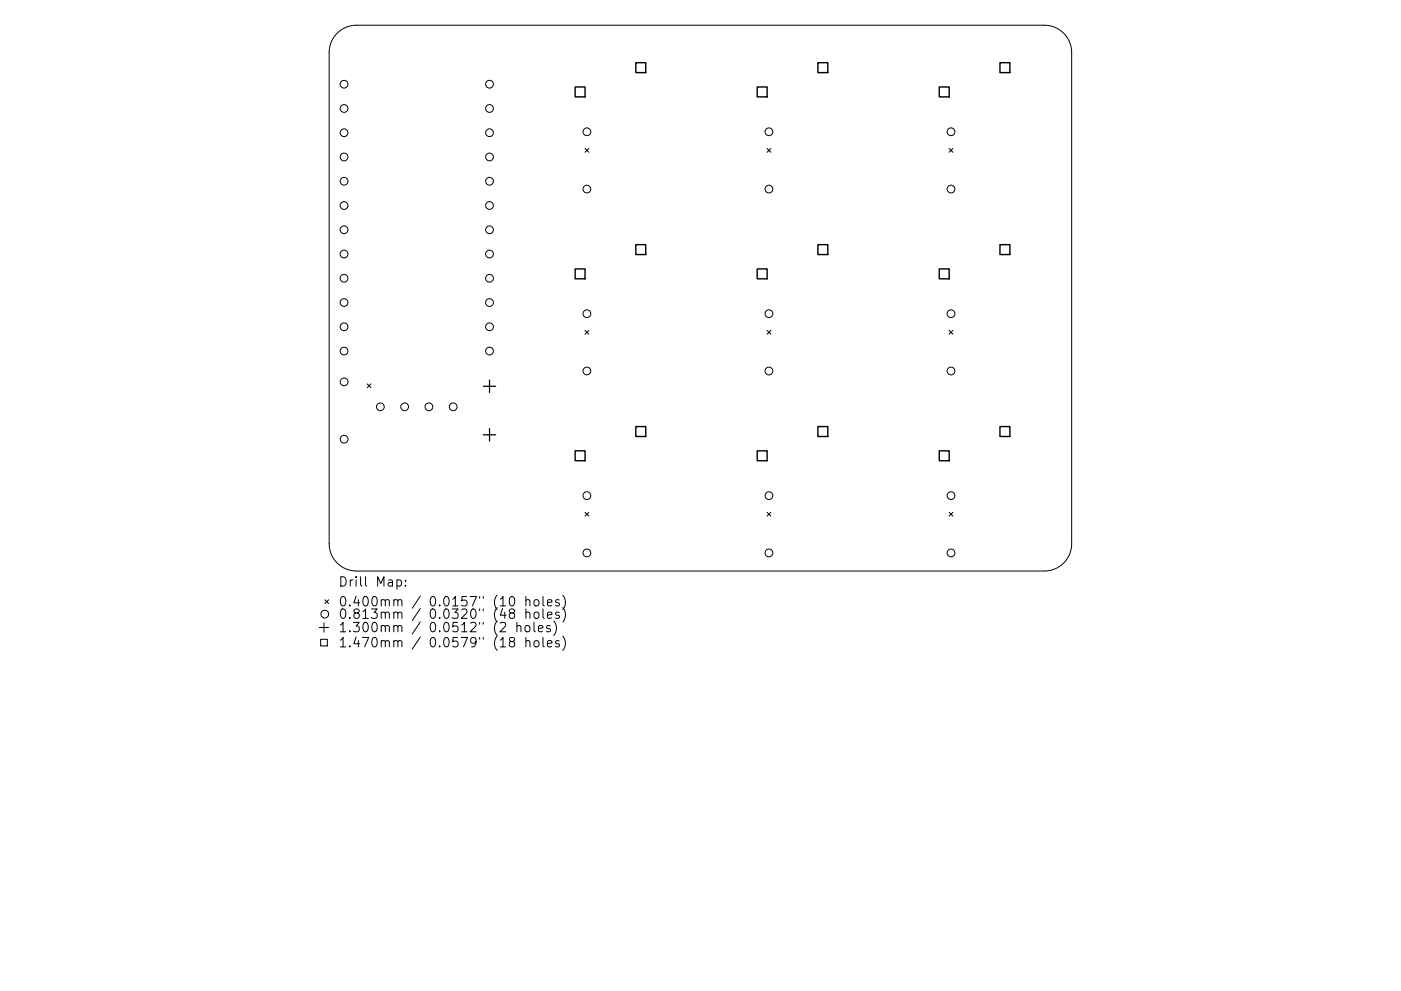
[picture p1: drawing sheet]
<svg xmlns="http://www.w3.org/2000/svg" width="297mm" height="210mm" viewBox="0 0 297 210" stroke-linecap="round" stroke-linejoin="round" font-family="sans-serif">
<defs><g id="words">
<g font-size="2.8">
<text x="71.7" y="124.5">Drill Map:</text>
<text x="71.7" y="128.7">0.400mm / 0.0157&quot; (10 holes)</text>
<text x="71.7" y="131.3">0.813mm / 0.0320&quot; (48 holes)</text>
<text x="71.7" y="134.1">1.300mm / 0.0512&quot; (2 holes)</text>
<text x="71.7" y="137.3">1.470mm / 0.0579&quot; (18 holes)</text>
</g>
</g></defs>
<g fill="none" stroke="#000" stroke-width=".21">
<path d="M71.5 7a5.8 5.8 0 0 1 4.1-1.7h145.8a5.8 5.8 0 0 1 5.8 5.8v104.3a5.8 5.8 0 0 1-5.8 5.8h-145.8a5.8 5.8 0 0 1-5.8-5.8v-104.3a5.8 5.8 0 0 1 1.7-4.1zM124 31.5l.8 .8M124.8 31.5l-.8 .8M162.6 31.5l.8 .8M163.4 31.5l-.8 .8M201.2 31.5l.8 .8M202 31.5l-.8 .8M124 70.1l.8 .8M124.8 70.1l-.8 .8M162.6 70.1l.8 .8M163.4 70.1l-.8 .8M201.2 70.1l.8 .8"/>
<path d="M202 70.1l-.8 .8M77.9 81.4l.8 .9M78.7 81.4l-.8 .9M124 108.7l.8 .8M124.8 108.7l-.8 .8M162.6 108.7l.8 .8M163.4 108.7l-.8 .8M201.2 108.7l.8 .8M202 108.7l-.8 .8M67.7 133.1h2M68 135.6h1.4v1.4h-1.4zM68.7 132.1v2"/>
<path d="M68.9 127.2l.8 .9M69.7 127.2l-.8 .9M84.2 123.1l.5-.1 .4 .4v.6l-.2 .3h-.7M86 124.2v.2M86 123.1v.2M108.2 126.7l.4-.1a1.25 1.25 0 0 1 0 2l-.3-.1-.2-.3-.1-.9zM108.4 130.1l-.4-.4 .1-.3 .3-.2 .5 .1 .2 .3-.1 .3-.8 .2-.2 .3v.4l.4 .4 .5-.1 .2-.3v-.4l-.4-.3M108.4 136.1l-.4-.4 .1-.3 .3-.2 .5 .1 .2 .3-.1 .3-.8 .3-.2 .3 .1 .6 .3 .1 .5-.1 .2-.2-.1-.6-.3-.2M109.6 132.9a.5 .5 0 0 1 .9 .1v1M109.6 132v2M111.5 127.4l.3-.2 .5 .1 .1 1.3M111.5 130.1a.5 .5 0 0 1 .9 0v1.1"/>
<path d="M111.5 132.8l.5-.1 .4 .4v.6l-.4 .3-.5-.1-.2-.2v-.6zM111.5 136.1a.5 .5 0 0 1 .9 .1v1M111.5 126.6v2M111.5 129.2v2M111.5 135.2v2M113.2 132v1.8l.3 .2M113.3 127.4l.3-.2a.54 .54 0 0 1 .7 .4l-.1 .8a.54 .54 0 0 1-.6 .2 .54 .54 0 0 1-.4-.4zM113.3 130.1a.54 .54 0 0 1 .5-.2 .54 .54 0 0 1 .5 .3l-.1 .8a.54 .54 0 0 1-.6 .2 .54 .54 0 0 1-.4-.4zM113.3 136.1a.54 .54 0 0 1 .5-.2 .54 .54 0 0 1 .5 .4v.6a.54 .54 0 0 1-.6 .4 .54 .54 0 0 1-.5-.4zM114.2 133.4l.9-.2-.1-.4-.5-.1-.3 .3 .1 .9h.7M115.1 126.6v1.7l.3 .3M115.1 129.2v1.7l.3 .3"/>
<path d="M115.1 135.2v1.8l.3 .2M116.1 127.9l.9-.2-.1-.4-.5-.1-.3 .3 .1 1h.7M116.1 130.5l.9-.2-.1-.3-.5-.1-.3 .2 .1 1h.7M116.1 136.6l.9-.2-.1-.4-.5-.1-.3 .3 .1 .9h.7M116.6 132.8l-.4-.1-.3 .3 .1 .3 .6 .2v.4h-.7M117.4 131.8a2.29 2.29 0 0 1 0 3M118.5 127.3l-.4-.1-.3 .3 .1 .3 .6 .2v.5h-.7M118.5 130l-.4-.1-.3 .2 .1 .3 .6 .2v.5h-.7M118.5 136l-.4-.1-.3 .3 .1 .3 .6 .2v.4h-.7M119.3 126.3a2.29 2.29 0 0 1 0 3M119.3 128.9a2.29 2.29 0 0 1 0 3.1M119.3 135a2.29 2.29 0 0 1 0 3"/>
<circle cx="72.9" cy="17.9" r=".82"/>
<circle cx="103.8" cy="17.9" r=".82"/>
<circle cx="72.9" cy="33.3" r=".82"/>
<circle cx="72.9" cy="28.2" r=".82"/>
<circle cx="72.9" cy="38.5" r=".82"/>
<circle cx="72.9" cy="23" r=".82"/>
<circle cx="103.8" cy="33.3" r=".82"/>
<circle cx="103.8" cy="28.2" r=".82"/>
<circle cx="103.8" cy="38.5" r=".82"/>
<circle cx="103.8" cy="23" r=".82"/>
<circle cx="124.4" cy="28" r=".82"/>
<circle cx="163" cy="28" r=".82"/>
<circle cx="201.6" cy="28" r=".82"/>
<circle cx="72.9" cy="53.9" r=".82"/>
<circle cx="72.9" cy="59" r=".82"/>
<circle cx="72.9" cy="48.7" r=".82"/>
<circle cx="72.9" cy="43.6" r=".82"/>
<circle cx="103.8" cy="53.9" r=".82"/>
<circle cx="103.8" cy="59" r=".82"/>
<circle cx="103.8" cy="48.7" r=".82"/>
<circle cx="103.8" cy="43.6" r=".82"/>
<circle cx="124.4" cy="40.1" r=".82"/>
<circle cx="163" cy="40.1" r=".82"/>
<circle cx="201.6" cy="40.1" r=".82"/>
<circle cx="72.9" cy="64.2" r=".82"/>
<circle cx="72.9" cy="69.3" r=".82"/>
<circle cx="72.9" cy="74.5" r=".82"/>
<circle cx="103.8" cy="64.2" r=".82"/>
<circle cx="103.8" cy="69.3" r=".82"/>
<circle cx="103.8" cy="74.5" r=".82"/>
<circle cx="124.4" cy="66.6" r=".82"/>
<circle cx="124.4" cy="78.7" r=".82"/>
<circle cx="163" cy="78.7" r=".82"/>
<circle cx="163" cy="66.6" r=".82"/>
<circle cx="201.6" cy="66.6" r=".82"/>
<circle cx="201.6" cy="78.7" r=".82"/>
<circle cx="73" cy="81" r=".82"/>
<circle cx="73" cy="93.2" r=".82"/>
<circle cx="80.6" cy="86.3" r=".82"/>
<circle cx="85.8" cy="86.3" r=".82"/>
<circle cx="90.9" cy="86.3" r=".82"/>
<circle cx="96.1" cy="86.3" r=".82"/>
<circle cx="124.4" cy="105.2" r=".82"/>
<circle cx="124.4" cy="117.3" r=".82"/>
<circle cx="163" cy="117.3" r=".82"/>
<circle cx="163" cy="105.2" r=".82"/>
<circle cx="201.6" cy="105.2" r=".82"/>
<circle cx="201.6" cy="117.3" r=".82"/>
<circle cx="68.9" cy="130.3" r=".82"/>
</g>
<path d="M102.5 82h2.6M102.5 92.2h2.6M103.8 80.6v2.7M103.8 90.9v2.7" fill="none" stroke="#000" stroke-width=".26"/>
<g fill="none" stroke="#000" stroke-width=".3">
<path d="M121.9 18.4h2.1v2.2h-2.1zM134.8 13.3h2.1v2.1h-2.1zM160.5 18.4h2.1v2.2h-2.1zM173.4 13.3h2.1v2.1h-2.1zM199.1 18.4h2.1v2.2h-2.1zM212 13.3h2.1v2.1h-2.1zM121.9 57.1h2.1v2.1h-2.1zM134.8 51.9h2.1v2.1h-2.1zM160.5 57.1h2.1v2.1h-2.1zM173.4 51.9h2.1v2.1h-2.1zM199.1 57.1h2.1v2.1h-2.1zM212 51.9h2.1v2.1h-2.1z"/>
<path d="M121.9 95.7h2.1v2.1h-2.1zM134.8 90.5h2.1v2.1h-2.1zM160.5 95.7h2.1v2.1h-2.1zM173.4 90.5h2.1v2.1h-2.1zM199.1 95.7h2.1v2.1h-2.1zM212 90.5h2.1v2.1h-2.1z"/>
</g>
<use href="#words"/>
</svg>
